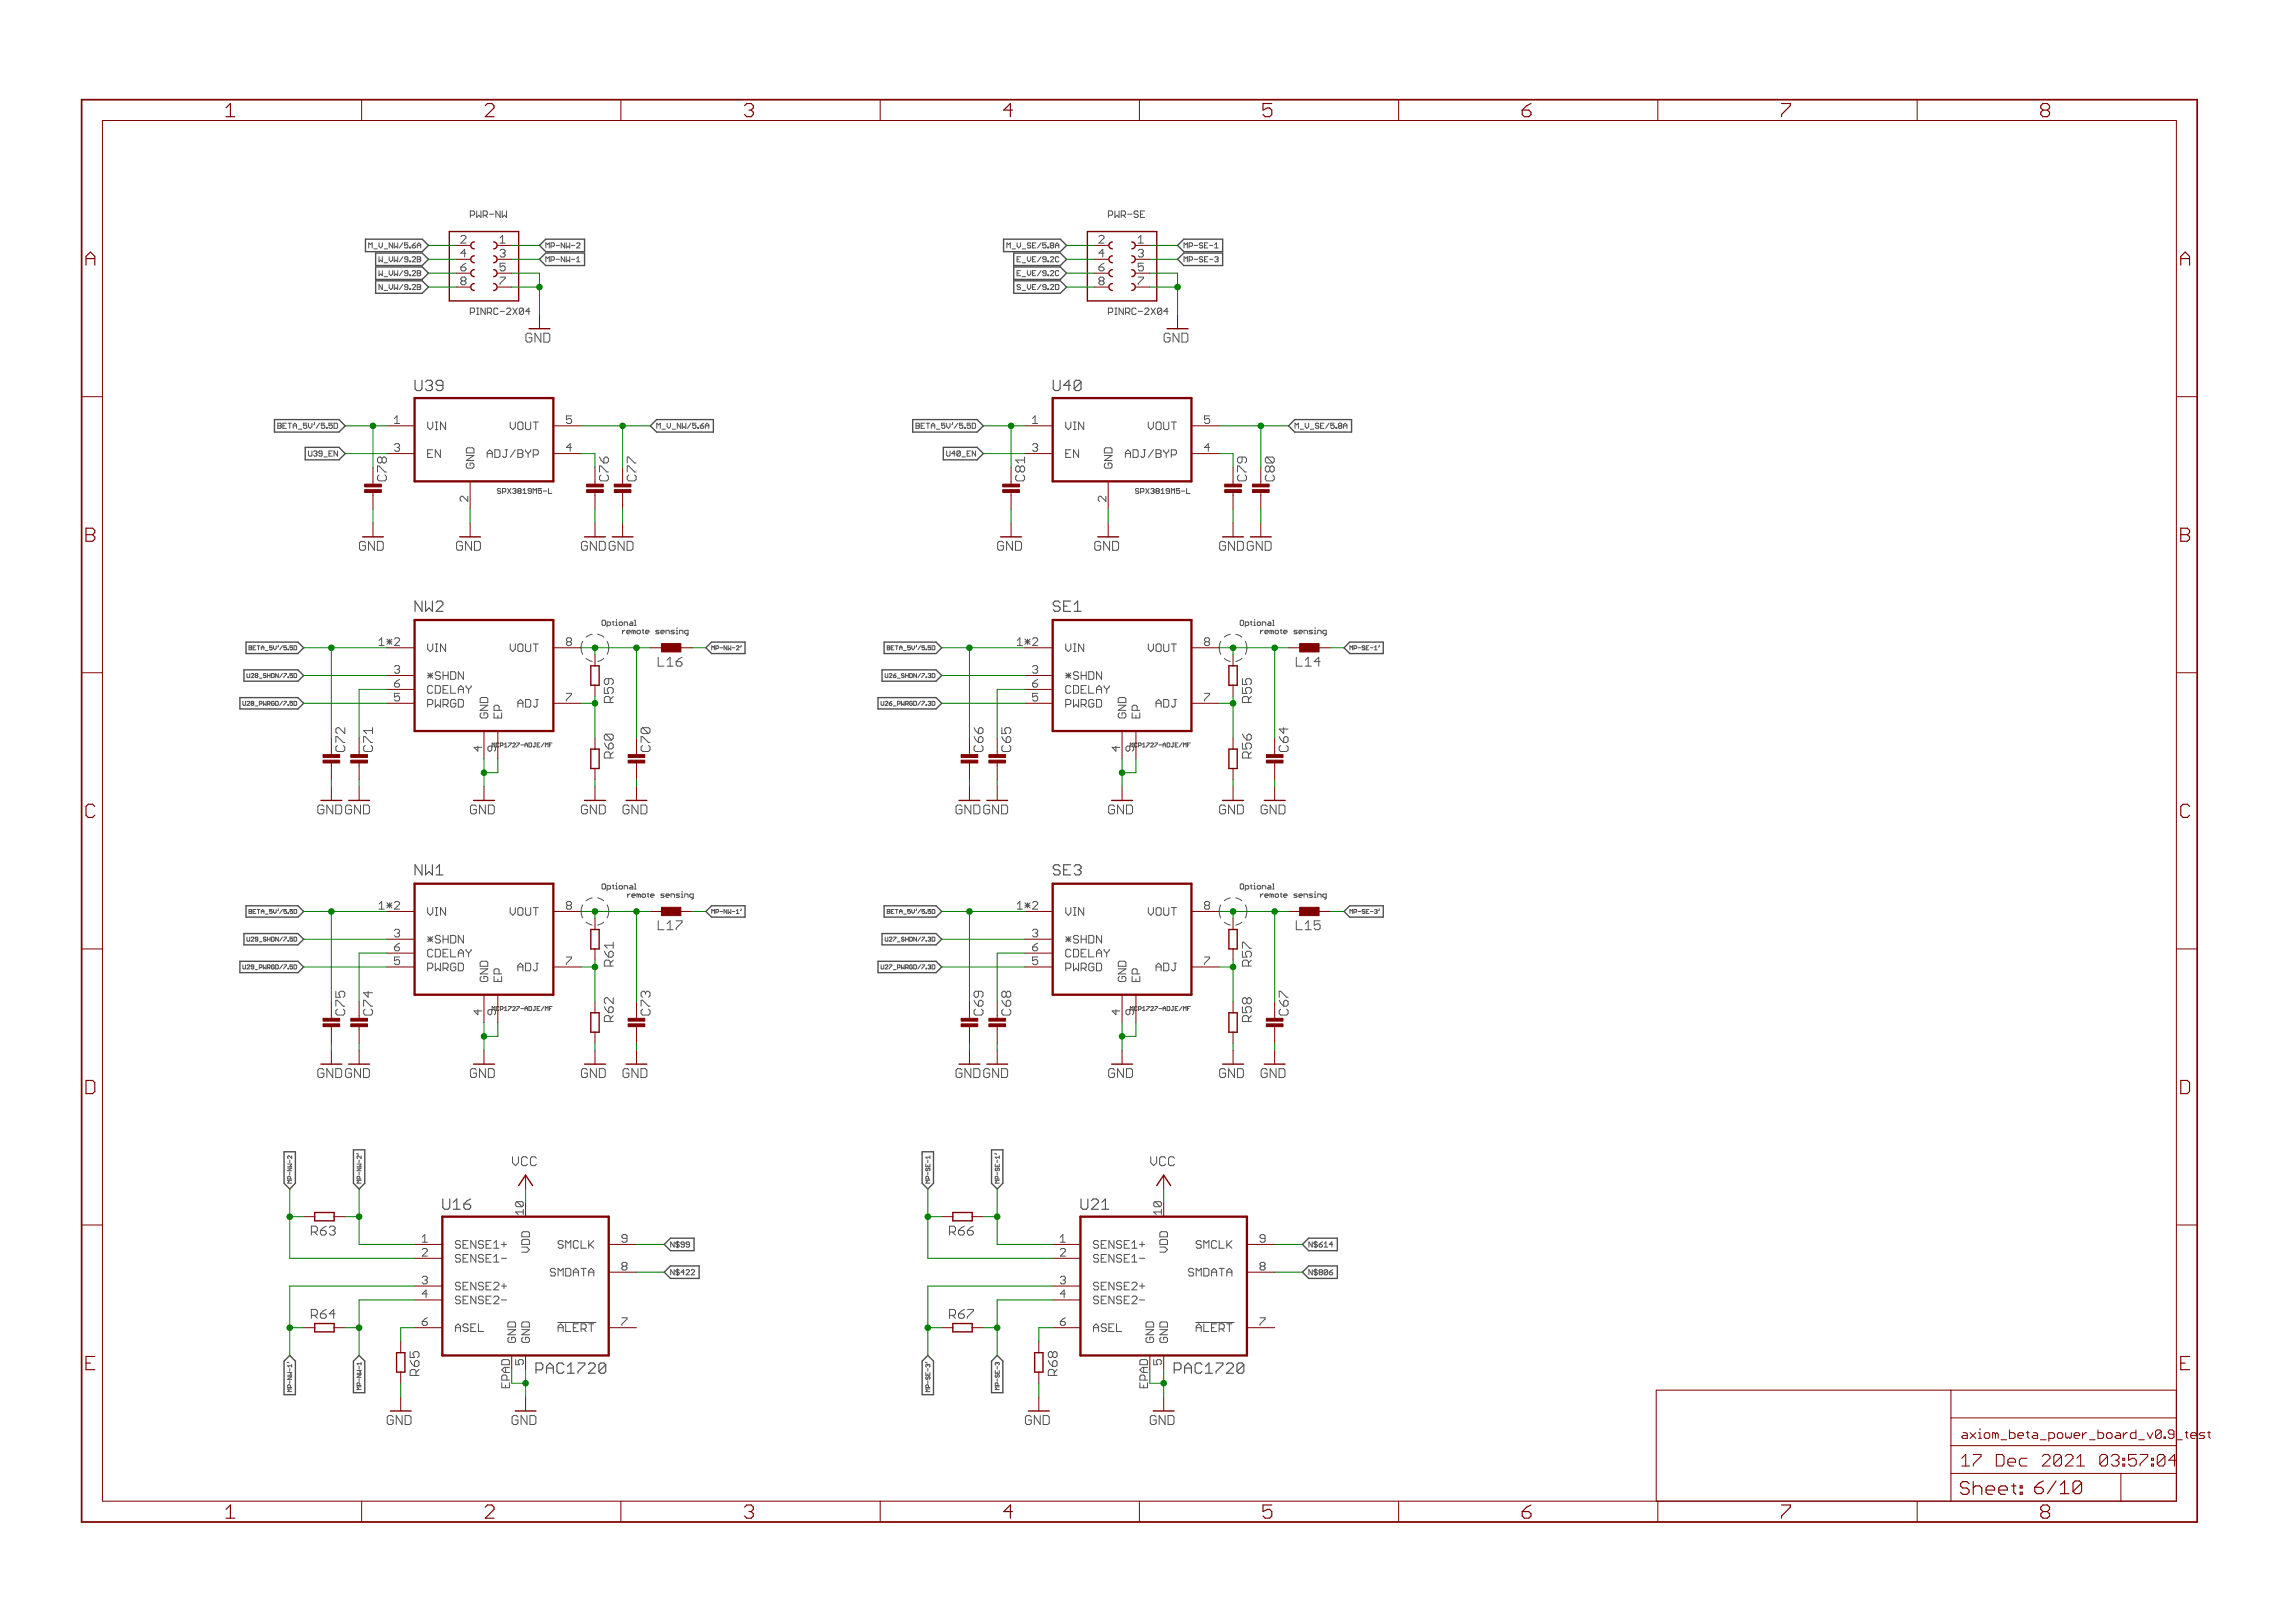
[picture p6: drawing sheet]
<svg xmlns="http://www.w3.org/2000/svg" width="420mm" height="297mm" viewBox="0 0 420 297" stroke-linecap="round" stroke-linejoin="round" font-family="sans-serif">
<defs><g id="words">
<g font-size="3.7" fill="#800000">
<text x="42.8" y="21.4">1</text>
<text x="90.3" y="21.4">2</text>
<text x="137.7" y="21.4">3</text>
<text x="185.2" y="21.4">4</text>
<text x="232.6" y="21.4">5</text>
<text x="280.1" y="21.4">6</text>
<text x="327.6" y="21.4">7</text>
<text x="375" y="21.4">8</text>
<text x="17.1" y="48.6">A</text>
<text x="400.6" y="48.6">A</text>
<text x="17.1" y="99.2">B</text>
<text x="400.6" y="99.2">B</text>
<text x="17" y="149.7">C</text>
<text x="400.5" y="149.7">C</text>
<text x="16.9" y="200.2">D</text>
<text x="400.4" y="200.2">D</text>
<text x="42.8" y="277.9">1</text>
<text x="90.3" y="277.9">2</text>
<text x="137.7" y="277.9">3</text>
<text x="185.2" y="277.9">4</text>
<text x="232.6" y="277.9">5</text>
<text x="280.1" y="277.9">6</text>
<text x="327.6" y="277.9">7</text>
<text x="375" y="277.9">8</text>
</g>
<text font-size="3.6" fill="#800000" x="360.3" y="273.6">Sheet: 6/10</text>
<g font-size="3.2" fill="#800000">
<text x="360.6" y="268.4">17 Dec 2021</text>
<text x="382.2" y="268.4">03:57:05</text>
</g>
<g font-size="2.9" fill="#505050">
<text x="77.4" y="71.6">U39</text>
<text x="194.2" y="71.6">U40</text>
<text x="77.4" y="112">NW2</text>
<text x="194.2" y="112">SE1</text>
<text x="77.4" y="160.2">NW1</text>
<text x="194.2" y="160.2">SE3</text>
<text x="82.5" y="221.4">U16</text>
<text x="199.3" y="221.4">U21</text>
<text x="99.6" y="251.4">PAC1720</text>
<text x="216.5" y="251.4">PAC1720</text>
</g>
<g font-size="2.5" fill="#505050">
<text x="97.7" y="62.7">GND</text>
<text x="214.5" y="62.7">GND</text>
<text x="72.3" y="88.1" transform="rotate(-90 72.3 88.1)">C78</text>
<text x="112.9" y="88.1" transform="rotate(-90 112.9 88.1)">C76</text>
<text x="118" y="88.1" transform="rotate(-90 118 88.1)">C77</text>
<text x="189.1" y="88.1" transform="rotate(-90 189.1 88.1)">C81</text>
<text x="229.8" y="88.1" transform="rotate(-90 229.8 88.1)">C79</text>
<text x="234.8" y="88.1" transform="rotate(-90 234.8 88.1)">C80</text>
<text x="67.2" y="100.8">GND</text>
<text x="85" y="100.8">GND</text>
<text x="184" y="100.8">GND</text>
<text x="201.8" y="100.8">GND</text>
<text x="122.1" y="122">L16</text>
<text x="238.9" y="122">L14</text>
<text x="113.8" y="128.6" transform="rotate(-90 113.8 128.6)">R59</text>
<text x="230.7" y="128.6" transform="rotate(-90 230.7 128.6)">R55</text>
<text x="64.7" y="137.6" transform="rotate(-90 64.7 137.6)">C72</text>
<text x="69.8" y="137.6" transform="rotate(-90 69.8 137.6)">C71</text>
<text x="120.6" y="137.6" transform="rotate(-90 120.6 137.6)">C70</text>
<text x="181.5" y="137.6" transform="rotate(-90 181.5 137.6)">C66</text>
<text x="186.6" y="137.6" transform="rotate(-90 186.6 137.6)">C65</text>
<text x="237.4" y="137.6" transform="rotate(-90 237.4 137.6)">C64</text>
<text x="113.8" y="138.8" transform="rotate(-90 113.8 138.8)">R60</text>
<text x="230.7" y="138.8" transform="rotate(-90 230.7 138.8)">R56</text>
<text x="87.5" y="149">GND</text>
<text x="107.9" y="149">GND</text>
<text x="115.5" y="149">GND</text>
<text x="204.4" y="149">GND</text>
<text x="224.7" y="149">GND</text>
<text x="232.3" y="149">GND</text>
<text x="122.1" y="170.2">L17</text>
<text x="238.9" y="170.2">L15</text>
<text x="113.8" y="176.9" transform="rotate(-90 113.8 176.9)">R61</text>
<text x="230.7" y="176.9" transform="rotate(-90 230.7 176.9)">R57</text>
<text x="64.7" y="185.9" transform="rotate(-90 64.7 185.9)">C75</text>
<text x="69.8" y="185.9" transform="rotate(-90 69.8 185.9)">C74</text>
<text x="120.6" y="185.9" transform="rotate(-90 120.6 185.9)">C73</text>
<text x="181.5" y="185.9" transform="rotate(-90 181.5 185.9)">C69</text>
<text x="186.6" y="185.9" transform="rotate(-90 186.6 185.9)">C68</text>
<text x="237.4" y="185.9" transform="rotate(-90 237.4 185.9)">C67</text>
<text x="113.8" y="187" transform="rotate(-90 113.8 187)">R62</text>
<text x="230.7" y="187" transform="rotate(-90 230.7 187)">R58</text>
<text x="87.5" y="197.3">GND</text>
<text x="107.9" y="197.3">GND</text>
<text x="115.5" y="197.3">GND</text>
<text x="204.4" y="197.3">GND</text>
<text x="224.7" y="197.3">GND</text>
<text x="232.3" y="197.3">GND</text>
<text x="95.1" y="213.4">VCC</text>
<text x="211.9" y="213.4">VCC</text>
<text x="58.4" y="226.1">R63</text>
<text x="175.2" y="226.1">R66</text>
<text x="58.4" y="241.3">R64</text>
<text x="175.2" y="241.3">R67</text>
<text x="78.3" y="251.8" transform="rotate(-90 78.3 251.8)">R65</text>
<text x="195.1" y="251.8" transform="rotate(-90 195.1 251.8)">R68</text>
<text x="72.3" y="260.8">GND</text>
<text x="95.2" y="260.8">GND</text>
<text x="189.1" y="260.8">GND</text>
<text x="212" y="260.8">GND</text>
</g>
<g font-size="2.5" fill="#800000">
<text x="107.9" y="100.8">GNDGND</text>
<text x="224.7" y="100.8">GNDGND</text>
<text x="59.6" y="149">GNDGND</text>
<text x="176.4" y="149">GNDGND</text>
<text x="59.6" y="197.3">GNDGND</text>
<text x="176.4" y="197.3">GNDGND</text>
</g>
<g font-size="2.3" fill="#800000">
<text x="360.6" y="263.3">axiom_beta_power_board_v0.9_t</text>
<text x="399.1" y="263.3">est</text>
</g>
<g font-size="2.1" fill="#505050">
<text x="85.8" y="44.6">2</text>
<text x="93" y="47.1">3</text>
<text x="202.7" y="44.6">2</text>
<text x="209.8" y="47.1">3</text>
<text x="85.8" y="49.6">6</text>
<text x="85.8" y="52.2">8</text>
<text x="93" y="49.6">5</text>
<text x="93" y="52.2">7</text>
<text x="202.7" y="49.6">6</text>
<text x="202.7" y="52.2">8</text>
<text x="209.8" y="49.6">5</text>
<text x="209.8" y="52.2">7</text>
<text x="79.7" y="78.7">VIN</text>
<text x="79.7" y="83.8">EN</text>
<text x="91.9" y="83.8">ADJ/BYP</text>
<text x="94.4" y="78.7">VOUT</text>
<text x="196.5" y="78.7">VIN</text>
<text x="196.5" y="83.8">EN</text>
<text x="208.7" y="83.8">ADJ/BYP</text>
<text x="211.2" y="78.7">VOUT</text>
<text x="88.3" y="85.8" transform="rotate(-90 88.3 85.8)">GND</text>
<text x="205.1" y="85.8" transform="rotate(-90 205.1 85.8)">GND</text>
<text x="87.2" y="91.8" transform="rotate(-90 87.2 91.8)">2</text>
<text x="204" y="91.8" transform="rotate(-90 204 91.8)">2</text>
<text x="71.3" y="118.2">1*2</text>
<text x="79.7" y="119.3">VIN</text>
<text x="94.4" y="119.3">VOUT</text>
<text x="105.1" y="118.2">8</text>
<text x="188.1" y="118.2">1*2</text>
<text x="196.5" y="119.3">VIN</text>
<text x="211.2" y="119.3">VOUT</text>
<text x="221.9" y="118.2">8</text>
<text x="79.7" y="124.4">*SHDN</text>
<text x="196.5" y="124.4">*SHDN</text>
<text x="73.7" y="128.4">5</text>
<text x="79.7" y="129.5">PWRGD</text>
<text x="79.7" y="126.9">CDELAY</text>
<text x="90.8" y="131.5" transform="rotate(-90 90.8 131.5)">GND</text>
<text x="93.4" y="131.5" transform="rotate(-90 93.4 131.5)">EP</text>
<text x="96.7" y="129.5">ADJ</text>
<text x="105.1" y="128.4">7</text>
<text x="190.5" y="128.4">5</text>
<text x="196.5" y="129.5">PWRGD</text>
<text x="196.5" y="126.9">CDELAY</text>
<text x="207.7" y="131.5" transform="rotate(-90 207.7 131.5)">GND</text>
<text x="210.2" y="131.5" transform="rotate(-90 210.2 131.5)">EP</text>
<text x="213.5" y="129.5">ADJ</text>
<text x="221.9" y="128.4">7</text>
<text x="89.7" y="137.5" transform="rotate(-90 89.7 137.5)">4</text>
<text x="92.3" y="137.5" transform="rotate(-90 92.3 137.5)">9</text>
<text x="206.5" y="137.5" transform="rotate(-90 206.5 137.5)">4</text>
<text x="209.1" y="137.5" transform="rotate(-90 209.1 137.5)">9</text>
<text x="71.3" y="166.5">1*2</text>
<text x="79.7" y="167.6">VIN</text>
<text x="94.4" y="167.6">VOUT</text>
<text x="105.1" y="166.5">8</text>
<text x="188.1" y="166.5">1*2</text>
<text x="196.5" y="167.6">VIN</text>
<text x="211.2" y="167.6">VOUT</text>
<text x="221.9" y="166.5">8</text>
<text x="73.7" y="171.5">3</text>
<text x="79.7" y="172.7">*SHDN</text>
<text x="190.5" y="171.5">3</text>
<text x="196.5" y="172.7">*SHDN</text>
<text x="73.7" y="174.1">6</text>
<text x="79.7" y="177.7">PWRGD</text>
<text x="79.7" y="175.2">CDELAY</text>
<text x="90.8" y="179.7" transform="rotate(-90 90.8 179.7)">GND</text>
<text x="93.4" y="179.7" transform="rotate(-90 93.4 179.7)">EP</text>
<text x="96.7" y="177.7">ADJ</text>
<text x="190.5" y="174.1">6</text>
<text x="196.5" y="177.7">PWRGD</text>
<text x="196.5" y="175.2">CDELAY</text>
<text x="207.7" y="179.7" transform="rotate(-90 207.7 179.7)">GND</text>
<text x="210.2" y="179.7" transform="rotate(-90 210.2 179.7)">EP</text>
<text x="213.5" y="177.7">ADJ</text>
<text x="89.7" y="185.7" transform="rotate(-90 89.7 185.7)">4</text>
<text x="92.3" y="185.7" transform="rotate(-90 92.3 185.7)">9</text>
<text x="206.5" y="185.7" transform="rotate(-90 206.5 185.7)">4</text>
<text x="209.1" y="185.7" transform="rotate(-90 209.1 185.7)">9</text>
<text x="78.8" y="229.9">2</text>
<text x="84.8" y="231.1">SENSE1-</text>
<text x="84.8" y="228.5">SENSE1+</text>
<text x="98.5" y="229.8" transform="rotate(-90 98.5 229.8)">VDD</text>
<text x="101.5" y="233.6">SMDATA</text>
<text x="103.3" y="228.5">SMCLK</text>
<text x="115.3" y="232.5">8</text>
<text x="195.6" y="229.9">2</text>
<text x="201.6" y="231.1">SENSE1-</text>
<text x="201.6" y="228.5">SENSE1+</text>
<text x="215.3" y="229.8" transform="rotate(-90 215.3 229.8)">VDD</text>
<text x="218.3" y="233.6">SMDATA</text>
<text x="220.1" y="228.5">SMCLK</text>
<text x="232.1" y="232.5">8</text>
<text x="84.8" y="236.1">SENSE2+</text>
<text x="84.8" y="238.7">SENSE2-</text>
<text x="201.6" y="236.1">SENSE2+</text>
<text x="201.6" y="238.7">SENSE2-</text>
<text x="84.8" y="243.8">ASEL</text>
<text x="95.9" y="245.7" transform="rotate(-90 95.9 245.7)">GND</text>
<text x="98.5" y="245.7" transform="rotate(-90 98.5 245.7)">GND</text>
<text x="103.8" y="243.8">ALERT</text>
<text x="201.6" y="243.8">ASEL</text>
<text x="212.7" y="245.7" transform="rotate(-90 212.7 245.7)">GND</text>
<text x="215.3" y="245.7" transform="rotate(-90 215.3 245.7)">GND</text>
<text x="220.6" y="243.8">ALERT</text>
<text x="97.3" y="249.8" transform="rotate(-90 97.3 249.8)">5</text>
<text x="214.2" y="249.8" transform="rotate(-90 214.2 249.8)">5</text>
<text x="94.8" y="254.2" transform="rotate(-90 94.8 254.2)">E</text>
<text x="211.6" y="254.2" transform="rotate(-90 211.6 254.2)">E</text>
</g>
<g font-size="2.1" fill="#800000">
<text x="97.3" y="222.3" transform="rotate(-90 97.3 222.3)">10</text>
<text x="214.2" y="222.3" transform="rotate(-90 214.2 222.3)">10</text>
</g>
<g font-size="2.1" fill="#008000">
<text x="94.8" y="252.8" transform="rotate(-90 94.8 252.8)">PAD</text>
<text x="211.6" y="252.8" transform="rotate(-90 211.6 252.8)">PAD</text>
</g>
<g font-size="1.8" fill="#505050">
<text x="87.5" y="39.8">PWR-NW</text>
<text x="204.4" y="39.8">PWR-SE</text>
<text x="87.5" y="57.6">PINRC-2X04</text>
<text x="204.4" y="57.6">PINRC-2X04</text>
</g>
<g font-size="1.4" fill="#505050">
<text x="69" y="45.4">M_V_NW/5.6A</text>
<text x="70.6" y="48">W_VW/9.2B</text>
<text x="101.4" y="45.4">MP-NW-2</text>
<text x="101.4" y="48">MP-NW-1</text>
<text x="186.4" y="45.4">M_V_SE/5.8A</text>
<text x="188.4" y="48">E_VE/9.2C</text>
<text x="218.2" y="45.4">MP-SE-1</text>
<text x="218.2" y="48">MP-SE-3</text>
<text x="70.6" y="50.5">W_VW/9.2B</text>
<text x="70.9" y="53">N_VW/9.2B</text>
<text x="188.3" y="53">S_VE/9.2D</text>
<text x="188.4" y="50.5">E_VE/9.2C</text>
<text x="53" y="78.4">BETA_5V'/5.5D</text>
<text x="58" y="83.5">U39_EN</text>
<text x="121.7" y="78.4">M_V_NW/5.6A</text>
<text x="169.8" y="78.4">BETA_5V'/5.5D</text>
<text x="174.8" y="83.5">U40_EN</text>
<text x="238.5" y="78.4">M_V_SE/5.8A</text>
<text x="93" y="90.4">SPX3819M5-L</text>
<text x="209.8" y="90.4">SPX3819M5-L</text>
<text x="111.7" y="114.5">Optional</text>
<text x="113.4" y="116">remote sensing</text>
<text x="228.5" y="114.5">Optional</text>
<text x="230.3" y="116">remote sensing</text>
<text x="111.7" y="162.7">Optional</text>
<text x="113.9" y="164.3">remote sensing</text>
<text x="228.5" y="162.7">Optional</text>
<text x="230.3" y="164.3">remote sensing</text>
<text x="124.2" y="228.3">N$9</text>
<text x="124.2" y="233.3">N$42</text>
<text x="241.1" y="228.3">N$61</text>
<text x="241.1" y="233.3">N$80</text>
</g>
<g font-size="1.1" fill="#505050">
<text x="47.6" y="119">BETA_5V'/5.5D</text>
<text x="131.8" y="119">MP-NW-2'</text>
<text x="164.4" y="119">BETA_5V'/5.5D</text>
<text x="248.6" y="119">MP-SE-1</text>
<text x="46.8" y="124">U28_SHDN/7.5D</text>
<text x="163.6" y="124">U26_SHDN/7.3D</text>
<text x="45.7" y="129.1">U28_PWRGD/7.5D</text>
<text x="162.5" y="129.1">U26_PWRGD/7.3D</text>
<text x="92.2" y="136.7">MCP1727-ADJE/MF</text>
<text x="209.1" y="136.7">MCP1727-ADJE/MF</text>
<text x="47.6" y="167.2">BETA_5V'/5.5D</text>
<text x="131.8" y="167.2">MP-NW-1'</text>
<text x="164.4" y="167.2">BETA_5V'/5.5D</text>
<text x="248.6" y="167.2">MP-SE-3</text>
<text x="46.8" y="172.3">U29_SHDN/7.5D</text>
<text x="163.6" y="172.3">U27_SHDN/7.3D</text>
<text x="45.7" y="177.4">U29_PWRGD/7.5D</text>
<text x="162.5" y="177.4">U27_PWRGD/7.3D</text>
<text x="92.2" y="185">MCP1727-ADJE/MF</text>
<text x="209.1" y="185">MCP1727-ADJE/MF</text>
</g>
</g></defs>
<g fill="none" stroke="#505050" stroke-width=".18">
<path d="M86.1 39.4h.6l.2-.2v-.4l-.2-.2h-.6v1.2M202.9 39.4h.6l.2-.2v-.4l-.2-.2h-.6v1.2M67.5 45.4v-1l.3 .4 .3-.4v1M68.5 45.6h.6M69.4 47v.9l.3-.3 .3 .3v-.9M69.4 49.5v1l.3-.4 .3 .4v-1M70 52.1v.9l-.6-.9v.9M70.3 53.1h.7M84.4 48.9v.4l.2 .3h.5l.2-.3M84.4 43.3l.2-.2h.5l.2 .2M84.4 48.9h.7l.2 .2M84.6 51.4l-.2 .2v.3l.2 .2h.5l.2-.2"/>
<path d="M84.6 51.4h.5M85.1 51.4l.2 .2M85.3 43.6l-.9 .9h.9M85.3 46.3h-.9l.7-.7v1.4M85.3 50.9l-.2-.2h-.5l-.2 .2v.3l.2 .2M85.3 48.2l-.5 .2-.4 .5M85.3 51.2l-.2 .2M86.1 57.2h.6l.2-.2v-.4l-.2-.2h-.6v1.2M91.5 43.6l.5-.5v1.4M91.5 44.5h1M91.5 45.9l.3-.3h.4l.3 .3M91.5 46.8l.3 .2h.4l.3-.2"/>
<path d="M91.5 49.3l.3 .3h.4l.3-.3M91.5 50.7h1M92 46.3h.2M92.2 46.3l.3 .3M92.5 46.1l-.3 .2M92.5 48.2h-1v.7l.5-.3h.2l.3 .3M92.5 50.9l-1 1v.2M99.9 45.4v-1l.3 .4 .4-.4v1M99.9 47.9v-.9l.3 .3 .4-.3v.9M100.9 45.1h.4M100.9 47.6h.4M101.3 44.4h-.4v1"/>
<path d="M101.3 47h-.4v.9M184.3 45.4v-1l.4 .4 .3-.4v1M185.3 45.6h.6M186.2 47.5h.3M186.2 50h.3M186.8 47h-.6v.9h.6M186.8 49.5h-.6v1h.6M186.8 52.2l-.1-.1-.5 .1 .2 .3 .4 .2-.1 .3-.5-.1M187.1 53.1h.7M187.1 48.1h.7M187.1 50.6h.7M201.2 48.9v.4l.2 .3h.5l.2-.3"/>
<path d="M201.2 43.3l.2-.2h.5l.2 .2M201.2 48.9h.7l.2 .2M201.4 51.4l-.2 .2v.3l.2 .2h.5l.2-.2M201.4 51.4h.5M201.9 51.4l.2 .2M202.1 43.6l-.9 .9h.9M202.1 46.3h-.9l.7-.7v1.4M202.1 50.9l-.2-.2h-.5l-.2 .2v.3l.2 .2M202.1 48.2l-.4 .2-.5 .5M202.1 51.2l-.2 .2M202.9 57.2h.6l.2-.2v-.4l-.2-.2h-.6v1.2M208.4 44.5h.9"/>
<path d="M208.4 45.9l.2-.3h.5l.2 .3M208.4 46.8l.2 .2h.5l.2-.2M208.4 49.3l.2 .3h.5l.2-.3M208.4 50.7h.9M208.4 43.6l.5-.5v1.4M208.9 46.3h.2M209.1 46.3l.2 .3M209.3 48.2h-.9v.7l.5-.3h.2l.2 .3M209.3 46.1l-.2 .2M209.3 50.9l-.9 1v.2M216.8 45.4v-1l.3 .4 .3-.4v1M216.8 47.9v-.9l.3 .3 .3-.3v.9"/>
<path d="M217.7 45.1h.5M217.7 47.6h.5M218.2 44.4h-.5v1M218.2 47h-.5v.9M50.9 77.4h.4l.2 .2-.2 .3 .2 .3-.2 .2h-.4zM50.9 77.9h.4M51.8 77.9h.3M52.4 77.4h-.6v1h.6M72.2 76.6l.5-.5v1.4M72.2 77.5h1M78.3 77.2v1l.5 .4 .4-.4M93.4 77.2v1l.5 .4"/>
<path d="M96.8 61.8h.6M97.1 61h-.5l-.3 .3v1l.3 .3h.5M104.6 76.1h-.9v.7l.5-.2h.2l.2 .2v.5l-.2 .2h-.5l-.2-.2M120.2 78.4v-1l.4 .4 .3-.4v1M121.2 78.5h.6M167.7 77.4h.5l.1 .2-.1 .3 .1 .3-.1 .2h-.5zM167.7 77.9h.5M168.6 77.9h.4M169.2 77.4h-.6v1h.6M189 77.5h1M189 76.6l.5-.5v1.4M195.1 77.2v1l.5 .4 .4-.4"/>
<path d="M210.2 77.2v1l.5 .4M213.7 61.8h.5M213.9 61h-.5l-.3 .3v1l.3 .3h.5M221.4 76.1h-.9v.7l.5-.2h.2l.2 .2v.5l-.2 .2h-.5l-.2-.2M237.1 78.4v-1l.3 .4 .3-.4v1M238 78.5h.6M56.5 82.5v.8l.1 .2h.4l.1-.2v-.8M57.4 83.3l.2 .2h.3M57.9 82.5h-.3l-.2 .2M66.4 99.9h.5M66.6 99.1h-.5l-.3 .3v1l.3 .3h.5M69.1 86.4v-1.1h.3l1.1 1.1"/>
<path d="M69.4 86.9l-.3 .3v.5l.3 .3h1.1M69.7 83.7h-.3l-.3 .2v.6l.3 .2h.3M72.2 81.4l.3-.2h.4l.3 .2v.3l-.3 .2M72.2 82.4l.3 .2M72.7 81.9h.2M72.9 81.9l.3 .2v.3l-.3 .2M78.3 83h.5M79.2 82.3h-.9v1.4h.9M84.1 99.9h.6M84.4 99.1h-.5l-.3 .3v1l.3 .3h.5M84.5 91.8l-.3-.3v-.4l.3-.3h.2l.9 1M85.4 83.4h1.4l-1.4 .9h1.4"/>
<path d="M85.6 84.8l-.2 .2v.4l.2 .3h.9M86.5 82h-.9l-.2 .2v.7h1.4M89.2 83h.9M89.2 83.7v-.9l.5-.5 .4 .5v.9M91.3 82.3h-.7v1.4h.7M91.7 89.6l-.5-.2-.1 .3 .1 .2h.3l.2 .3-.2 .1h-.3l-.1-.1M92.6 89.6l-.1-.2h-.5v.9M92.6 89.9l-.1 .1h-.5M104.6 81.9h-.9l.7-.7v1.4M107 99.9h.5M107.3 99.1h-.6l-.3 .3v1l.3 .3h.6M109.7 86.4v-1.1h.3l1.1 1.1"/>
<path d="M109.7 83.7l.3 .5 .6 .5M110 86.9l-.3 .3v.5l.3 .3h1.1M114.8 86.4v-1.1h.3l1.1 1.1M114.8 84.7v-1h.3l1.1 1M115.1 86.9l-.3 .3v.5l.3 .3h1.1M173.3 82.5v.8l.2 .2h.3l.1-.2v-.8M174.7 82.5l-.5 .5h.7M183.2 99.9h.5M183.5 99.1h-.6l-.3 .3v1l.3 .3h.6M186.2 86.9l-.3 .3v.5l.3 .3h1.1M186.5 85.3h-.3l-.3 .3v.5l.3 .3h.3M187.6 84.2h-1.7l.6 .5"/>
<path d="M189 81.4l.3-.2h.4l.3 .2v.3l-.3 .2M189 82.4l.3 .2M189.5 81.9h.2M189.7 81.9l.3 .2v.3l-.3 .2M195.1 83h.5M196 82.3h-.9v1.4h.9M201 99.9h.5M201.2 99.1h-.5l-.3 .3v1l.3 .3h.5M201.3 91.8l-.2-.3v-.4l.2-.3h.2l1 1M202.2 83.4h1.4l-1.4 .9h1.4M202.4 84.8l-.2 .2v.4l.2 .3h.9M203.3 82h-.9l-.2 .2v.7h1.4"/>
<path d="M206 83h1M206 83.7v-.9l.5-.5 .5 .5v.9M208.1 82.3h-.7v1.4h.7M208.5 89.6l-.2-.2h-.3l-.1 .3 .1 .2h.3l.2 .3-.2 .1h-.3l-.1-.1M209.4 89.6l-.1-.2h-.5v.9M209.4 89.9l-.1 .1h-.5M221.4 81.9h-.9l.7-.7v1.4M223.8 99.9h.6M224.1 99.1h-.6l-.2 .3v1l.2 .3h.6M226.6 86.4v-1.1h.2l1.1 1.1M226.8 86.9l-.2 .3v.5l.2 .3h1.1M227.9 83.7h-1.1l-.2 .2v.6l.2 .2h.3"/>
<path d="M231.6 83.9l.3-.2 1.1 1h-1.1l-.3-.2zM231.9 86.9l-.3 .3v.5l.3 .3h1.1M231.9 83.7h1.1M232.2 85.3h-.3l-.3 .3v.5l.3 .3h.3M45.6 118.2h.4l.1 .1-.1 .6h-.4zM45.6 118.6h.4M46.3 118.6h.3M46.8 118.2h-.5v.7h.5M47.1 118.2h.5M69.4 117.2l.5-.5v1.5M69.4 118.2h.9M78.3 117.9v.9l.5 .5 .4-.5"/>
<path d="M93.4 117.9v.9l.5 .5M103.9 117.5l-.2 .2v.2l.2 .3h.5l.2-.3M103.9 117.5h.5M104.4 117.5l.2 .2M104.6 117l-.2-.3h-.5l-.2 .3v.2l.2 .3M104.6 117.2l-.2 .3M106.4 118.6l.3 1.2M108.4 116.1l-1.1 .5M109.4 116.1l1.1 .5M110.4 113.5h.3l.1 .2v.6l-.1 .2h-.3l-.2-.2v-.6zM111.1 117.4a2.56 2.56 0 0 1 0 2.4M111.1 114.5h.5"/>
<path d="M111.6 113.8h-.5v1M124.4 115.4h.5l.1 .1v.5M126 116h-.5l-.2-.2v-.3l.2-.1h.5v.7l-.3 .2M130.3 118.9v-.7l.3 .2 .2-.2v.7M131.6 118.6l-.5 .1M131.6 118.3l-.5-.1v.7M162.4 118.2l.5 .1-.1 .3 .1 .2-.1 .1h-.4zM162.4 118.6h.4M163.2 118.6h.2M163.7 118.2h-.5v.7h.5M163.9 118.2h.5M186.2 118.2h1"/>
<path d="M186.2 117.2l.5-.5v1.5M195.1 117.9v.9l.5 .5 .4-.5M210.2 117.9v.9l.5 .5M220.7 117.5l-.2 .2v.2l.2 .3h.5l.2-.3M220.7 117.5h.5M221.2 117.5l.2 .2M221.4 117l-.2-.3h-.5l-.2 .3v.2l.2 .3M221.4 117.2l-.2 .3M223.2 118.6l.3 1.2M225.2 116.1l-1.1 .5M226.2 116.1l1.2 .5M227.2 113.5h.3l.2 .2v.6l-.2 .2h-.3l-.1-.2v-.6z"/>
<path d="M228 117.4l.3 1.2-.3 1.2M228 114.5h.5M228.5 113.8h-.5v1M241.2 115.4h.5l.2 .1v.5M242.8 116h-.5l-.1-.2v-.3l.1-.1h.5v.7l-.3 .2M247.1 118.9v-.7l.3 .2 .2-.2v.7M248.4 118.3l-.1-.1h-.4v.7M248.4 118.6l-.1 .1h-.4M44.5 128.4v.6l.1 .1 .4-.1v-.6M45.2 123.3v.6l.1 .1 .4-.1v-.6M45.6 128.4l-.4 .1M45.7 128.6l-.5 .5h.5"/>
<path d="M46 123.4l.1-.1 .4 .1-.5 .6h.5M61.5 135.9v-1.1h.3l1 1.1M61.8 136.4l-.3 .3v.6l.3 .2h1M62 133.2h-.2l-.3 .2v.6l.3 .3M66.6 135.9v-1.1h.2l1.1 1.1M66.8 136.4l-.2 .3v.6l.2 .2h1.1M68.2 133.7h-1.6l.5 .6M72.2 122l.3-.2h.4l.3 .2v.3l-.3 .2M72.2 125.1h.7l.3 .2v.2l-.3 .3h-.4l-.3-.3zM72.2 128.1l.3 .2h.4l.3-.2M72.7 122.5h.2M72.9 122.5l.3 .2v.3l-.3 .2h-.4l-.3-.2"/>
<path d="M73.2 126.9h-1v.7l.5-.2h.2l.3 .2M73.2 124.4l-.5 .2-.5 .5M78.3 123.2l.9 .9M78.3 123.6h.9M78.8 123.2v.9M79.2 125.7l-.2-.2h-.5l-.2 .2v.9l.2 .3h.5l.2-.3M79.2 128.2l-.2-.2h-.7v1.4M79.2 123.2l-.9 .9M79.2 128.7l-.2 .2h-.7M87.9 129.1h1.4l-1.4 .9h1.4M87.9 128.6h1.4M88.1 130.5l-.2 .2v.5l.2 .2h1"/>
<path d="M88.1 127.7h1M88.2 136.8h-1.4l.7 .7M89.6 136.5h.9M90.4 131.4h1.4M90.4 130h1.4M94.8 129.4v-.9l.5-.5 .4 .5v.9M94.8 128.7h.9M103.7 126.9h.9M104.6 127.1l-.9 1v.2M107.3 120.5l1.1 .6M110.5 120.5l-1.1 .6M110.6 125.8v1.1h.8"/>
<path d="M110.6 134.6l.3-.2 1.1 1h-1.1l-.3-.2zM110.6 136l.3 .5 .5 .6M110.9 134.4h1.1M111.4 127.5h-.5l-.3 .2v.9h1.7M111.4 137.6h-.5l-.3 .3v.8h1.7M112 124.2h-1.1l-.3 .3v.5l.3 .3h.3M117.4 133.4l.2-.2 1.1 1.1h-1.1l-.2-.3zM117.4 135.9v-1.1h.2l1.1 1.1M117.6 136.4l-.2 .3v.6l.2 .2h1.1M117.6 133.2h1.1M120.5 120.3v1.6h1.1M161.3 128.4l.1 .7 .4-.1v-.6"/>
<path d="M162.1 123.3v.6l.1 .1 .3-.1v-.6M162.4 128.4l-.3 .1M162.5 128.6l-.4 .5h.4M162.8 123.4l.1-.1 .4 .1-.5 .6h.5M178.3 134.8l.3 .6 .5 .5M178.3 133.2l.3 .5 .5 .6M178.6 136.4l-.3 .3v.6l.3 .2h1.1M183.4 133.2v1.1h.8M183.4 134.8l.3 .6 .5 .5M183.7 136.4l-.3 .3v.6l.3 .2h1.1M189 122l.3-.2h.4l.3 .2v.3l-.3 .2M189 125.1h.7l.3 .2v.2l-.3 .3h-.4l-.3-.3z"/>
<path d="M189 128.1l.3 .2h.4l.3-.2M189.5 122.5h.2M189.7 122.5l.3 .2v.3l-.3 .2h-.4l-.3-.2M190 126.9h-1v.7l.5-.2h.2l.3 .2M190 124.4l-.5 .2-.5 .5M195.1 123.6h.9M195.1 123.2l.9 .9M195.6 123.2v.9M196 125.7l-.2-.2h-.5l-.2 .2v.9l.2 .3h.5l.2-.3M196 128.2l-.2-.2h-.7v1.4M196 128.7l-.2 .2h-.7M196 123.2l-.9 .9"/>
<path d="M204.7 129.1h1.4l-1.4 .9h1.4M204.7 128.6h1.4M205 130.5l-.3 .2v.5l.3 .2h.9M205 127.7h.9M205 136.8h-1.4l.7 .7M206.4 136.5h.9M207.3 131.4h1.4M207.3 130h1.4M211.6 128.7h1M211.6 129.4v-.9l.5-.5 .5 .5v.9M220.5 126.9h.9M221.4 127.1l-.9 1v.2"/>
<path d="M224.1 120.5l1.1 .6M227.4 120.5l-1.2 .6M227.5 125.8v1.1h.8M227.5 124.2v1.1h.8M227.5 136v1.1h.8M227.5 134.4l.2 .5 .6 .5M228.3 127.5h-.6l-.2 .2v.9h1.6M228.3 137.6h-.6l-.2 .3v.8h1.6M234.2 134.8l.3 .6 .5 .5M234.5 136.4l-.3 .3v.6l.3 .2h1M235.8 133.4h-1.6l.8 .9M237.3 120.3v1.6h1.1"/>
<path d="M58.7 148.1h.6M59 147.3h-.5l-.3 .3v1.1l.3 .2h.5M86.7 148.1h.5M87 147.3h-.6l-.3 .3v1.1l.3 .2h.6M107 148.1h.5M107.3 147.3h-.6l-.3 .3v1.1l.3 .2h.6M114.1 148.7l.2 .2h.6M114.6 148.1h.5M114.9 147.3h-.6l-.2 .3M175.6 148.1h.5M175.8 147.3h-.5l-.3 .3v1.1l.3 .2h.5M203.5 148.1h.5"/>
<path d="M203.8 147.3h-.6l-.2 .3v1.1l.2 .2h.6M223.8 148.1h.6M224.1 147.3h-.6l-.2 .3v1.1l.2 .2h.6M230.9 148.7l.3 .2h.5M231.4 148.1h.6M231.7 147.3h-.5l-.3 .3M44.5 176.6v.6l.1 .1 .4-.1v-.6M45.2 171.5v.6l.1 .2 .4-.2v-.6M45.6 166.5l.5 .1-.1 .6h-.4zM45.6 166.8h.4M45.6 176.6l-.4 .1M45.7 176.8l-.5 .5h.5"/>
<path d="M46 171.6l.1-.1 .4 .1-.5 .7h.5M46.3 166.8h.3M46.8 166.5h-.5v.7h.5M47.1 166.5h.5M69.4 165.5l.5-.5v1.4M69.4 166.4h.9M72.2 173.3v.5l.3 .2h.4l.3-.2M72.2 170.3l.3-.2h.4l.3 .2M72.2 171.2l.3 .3h.4l.3-.3M72.2 173.3h.7l.3 .2M72.7 170.8h.2M72.9 170.8l.3 .2"/>
<path d="M73.2 175.2h-1v.7l.5-.3h.2l.3 .3v.4l-.3 .3h-.4l-.3-.3M73.2 170.5l-.3 .3M73.2 172.6l-.5 .2-.5 .5M78.3 166.1v.9l.5 .5 .4-.5M78.3 171.4l.9 1M78.3 171.9h.9M78.8 171.4v1M79.2 174l-.2-.3h-.5l-.2 .3v.9l.2 .2h.5l.2-.2M79.2 176.5l-.2-.2h-.7v1.4M79.2 171.4l-.9 1M79.2 177l-.2 .2h-.7M87.9 177.3h1.4l-1.4 .9h1.4"/>
<path d="M87.9 176.8h1.4M88.1 178.7l-.2 .2v.5l.2 .2h1M88.1 175.9h1M90.4 179.6h1.4M90.4 178.2h1.4M93.4 166.1v.9l.5 .5M94.8 177.7v-1l.5-.4 .4 .4v1M94.8 177h.9M103.7 175.2h.9v.2l-.9 .9v.3M103.9 165.7l-.2 .2v.3l.2 .2h.5l.2-.2M103.9 165.7h.5M104.4 165.7l.2 .2"/>
<path d="M104.6 165.2l-.2-.2h-.5l-.2 .2v.3l.2 .2M104.6 165.5l-.2 .2M106.4 166.8l.3 1.2M107.3 168.8l1.1 .5M108.4 164.3l-1.1 .5M109.4 164.3l1.1 .5M110.2 161.9l.2-.1h.3l.1 .1v.7l-.1 .1h-.3l-.2-.1zM110.5 168.8l-1.1 .5M110.6 174.1l.3 .5 .5 .6M111.1 165.6a2.56 2.56 0 0 1 0 2.4M111.1 162.7h.5M111.4 175.7h-.5l-.3 .3v.8h1.7"/>
<path d="M111.6 162.1h-.5v.9M112.3 173h-1.7l.6 .5M120.5 168.5v1.7h1.1M125.3 164.2v-.6h.5l.2 .2v.4M126.9 164.2h-.5l-.1-.1v-.3l.1-.2h.5v.8l-.3 .1M130.3 167.2v-.7l.3 .2 .2-.2v.7M131.6 166.6l-.5-.1v.7M131.6 166.8l-.5 .1M161.3 176.6l.1 .7 .4-.1v-.6M162.1 171.5v.6l.1 .2 .3-.2v-.6M162.4 176.6l-.3 .1M162.4 166.5l.5 .1-.1 .2 .1 .3-.1 .1h-.4z"/>
<path d="M162.4 166.8h.4M162.5 176.8l-.4 .5h.4M162.8 171.6l.1-.1 .4 .1-.5 .7h.5M163.2 166.8h.2M163.7 166.5h-.5v.7h.5M163.9 166.5h.5M186.2 166.4h1M186.2 165.5l.5-.5v1.4M189 170.3l.3-.2h.4l.3 .2M189 171.2l.3 .3h.4l.3-.3M189 173.3v.5l.3 .2h.4l.3-.2M189 173.3h.7l.3 .2"/>
<path d="M189.5 170.8h.2M189.7 170.8l.3 .2M190 175.2h-1v.7l.5-.3h.2l.3 .3v.4l-.3 .3h-.4l-.3-.3M190 170.5l-.3 .3M190 172.6l-.5 .2-.5 .5M195.1 166.1v.9l.5 .5 .4-.5M195.1 171.9h.9M195.1 171.4l.9 1M195.6 171.4v1M196 174l-.2-.3h-.5l-.2 .3v.9l.2 .2h.5l.2-.2M196 176.5l-.2-.2h-.7v1.4M196 177l-.2 .2h-.7"/>
<path d="M196 171.4l-.9 1M204.7 177.3h1.4l-1.4 .9h1.4M204.7 176.8h1.4M205 178.7l-.3 .2v.5l.3 .2h.9M205 175.9h.9M207.3 179.6h1.4M207.3 178.2h1.4M210.2 166.1v.9l.5 .5M211.6 177h1M211.6 177.7v-1l.5-.4 .5 .4v1M220.5 175.2h.9v.2l-.9 .9v.3M220.7 165.7l-.2 .2v.3l.2 .2h.5l.2-.2"/>
<path d="M220.7 165.7h.5M221.2 165.7l.2 .2M221.4 165.2l-.2-.2h-.5l-.2 .2v.3l.2 .2M221.4 165.5l-.2 .2M223.2 166.8l.3 1.2M224.1 168.8l1.1 .5M225.2 164.3l-1.1 .5M226.2 164.3l1.2 .5M227.2 161.8h.3l.2 .1v.7l-.2 .1h-.3l-.1-.1v-.7zM227.4 168.8l-1.2 .5M227.5 174.1v1.1h.8M227.5 173.5v-1.1h.2l1.1 1.1"/>
<path d="M228 165.6l.3 1.2-.3 1.2M228 162.7h.5M228.3 175.7h-.6l-.2 .3v.8h1.6M228.5 162.1h-.5v.9M237.3 168.5v1.7h1.1M241.2 163.6h.5l.2 .2v.4M242.8 164.2h-.5l-.1-.1v-.3l.1-.2h.5v.8l-.3 .1M247.1 167.2v-.7l.3 .2 .2-.2v.7M248.4 166.6l-.5-.1v.7M248.4 166.8l-.1 .1h-.4M58.7 196.4h.6M59 195.6h-.5l-.3 .3v1l.3 .3h.5"/>
<path d="M61.5 181.4v1.1h.8M61.5 184.1v-1h.3l1 1M61.8 184.7l-.3 .3v.5l.3 .3h1M66.6 184.1v-1h.2l1.1 1M66.8 184.7l-.2 .3v.5l.2 .3h1.1M68.2 181.7h-1.6l.8 .8M86.7 196.4h.5M87 195.6h-.6l-.3 .3v1l.3 .3h.6M88.2 185h-1.4l.7 .7M89.6 184.8h.9M107 196.4h.5M107.3 195.6h-.6l-.3 .3v1l.3 .3h.6"/>
<path d="M110.6 184.3l.3 .5 .5 .5M111.2 182.6h-.3l-.3 .3v.5l.3 .3M111.4 185.9h-.5l-.3 .3v.8h1.7M114.1 196.9l.2 .3h.6M114.6 196.4h.5M114.9 195.6h-.6l-.2 .3M117.4 184.1v-1h.2l1.1 1M117.6 184.7l-.2 .3v.5l.2 .3h1.1M117.9 181.4h-.3l-.2 .3v.5l.2 .3M175.6 196.4h.5M175.8 195.6h-.5l-.3 .3v1l.3 .3h.5M178.3 183.1l.3 .5 .5 .5"/>
<path d="M178.6 184.7l-.3 .3v.5l.3 .3h1.1M179.7 181.4h-1.1l-.3 .3v.5l.3 .3h.3M183.4 183.1l.3 .5 .5 .5M183.7 184.7l-.3 .3v.5l.3 .3h1.1M183.9 181.4h-.2l-.3 .3v.5l.3 .3h.2M203.5 196.4h.5M203.8 195.6h-.6l-.2 .3v1l.2 .3h.6M205 185h-1.4l.7 .7M206.4 184.8h.9M223.8 196.4h.6M224.1 195.6h-.6l-.2 .3v1l.2 .3h.6M227.5 184.3v1h.8"/>
<path d="M228 182.6h-.3l-.2 .3v.5l.2 .3h.3M228.3 185.9h-.6l-.2 .3v.8h1.6M230.9 196.9l.3 .3h.5M231.4 196.4h.6M231.7 195.6h-.5l-.3 .3M234.2 182.5v-1.1h.3l1 1.1M234.2 183.1l.3 .5 .5 .5M234.5 184.7l-.3 .3v.5l.3 .3h1M52.7 213.8h.7l-.7 .5h.7M52.7 213h.7l-.2 .3 .2 .2h-.7M53 212.3v.5M53 214.5v.5"/>
<path d="M53.2 215.8l-.2-.5-.3 .1v.4h.7M53.4 216h-.7l.2 .3-.2 .2h.7M53.4 211.5v.5l-.5-.5-.2 .2 .1 .3M65.3 211.2l.3 .1M65.4 213h.7l-.2 .3 .2 .2h-.7M65.4 213.8h.7l-.7 .5h.7M65.7 212.3v.5M65.7 214.5v.5M65.9 215.8l-.2-.5-.3 .1v.4h.7M66.1 216h-.7l.2 .3-.2 .2h.7M66.1 211.5v.5l-.5-.5-.2 .2 .1 .3M93.8 211.7v1.1l.6 .5"/>
<path d="M94.6 219.9h1M169.5 213v.5h.7v-.5M169.6 213.8l-.1 .4 .2 .1 .2-.4 .2-.1 .1 .1-.1 .4M169.9 212.3v.5M169.9 213.3v.2M169.9 214.5v.5M170 215.8l-.1-.5-.4 .1v.4h.7M170.2 216h-.7l.2 .3-.2 .2h.7M170.2 211.5v.5M170.2 211.8h-.7l.2 .2M182.1 211.2l.3 .1M182.2 213v.5h.7v-.5"/>
<path d="M182.3 213.8l-.1 .4 .2 .1 .2-.4 .2-.1 .1 .1-.1 .4M182.6 212.3v.5M182.6 213.3v.2M182.6 214.5v.5M182.7 215.8l-.1-.5-.4 .1v.4h.7M182.9 216h-.7l.2 .3-.2 .2h.7M182.9 211.8h-.7l.2 .2M182.9 211.5v.5M210.7 211.7v1.1l.5 .5M211.5 219.9h.9M57 225.5h.8M57.6 225.5l.5 .5"/>
<path d="M57.8 224.4h-.8v1.6M57.8 239.6h-.8v1.7M77.3 227.4h.9M77.3 233.8l.2-.2h.5l.2 .2v.2l-.2 .3M77.3 228.7l.2-.2h.5l.2 .2M77.3 226.4l.5-.4v1.4M77.8 234.3h.2M78 234.3l.2 .2v.2l-.2 .3h-.5l-.2-.3M78.2 229l-.9 .9h.9M78.2 236.8h-.9l.7-.7v1.4M83.4 228.2l.2 .3h.5l.2-.3M83.4 230.8l.2 .2h.5l.2-.2"/>
<path d="M83.4 235.8l.2 .3h.5l.2-.3M83.4 238.4l.2 .2h.5l.2-.2M84.3 227.3l-.2-.2h-.5l-.2 .2v.2l.2 .3h.5l.2 .2M84.3 229.8l-.2-.2h-.5l-.2 .2v.3l.2 .2h.5l.2 .2M84.3 234.9l-.2-.2h-.5l-.2 .2v.2l.2 .3h.5l.2 .2M84.3 237.4l-.2-.2h-.5l-.2 .2v.3l.2 .2h.5l.2 .2M94.4 220.2l.2-.3 1 1h-1l-.2-.3zM95.5 229.2h1M95.5 228.2h1M95.8 221.8h-1.4l.5 .5M96.7 226.8h-.9l-.3 .3v.7h1.4M96.7 225.4h-.9l-.3 .3v.7h1.4"/>
<path d="M100.8 233.3l.2 .2M101 232.1l-.2 .3v.2l.2 .2M102.2 228.2l.2 .3h.5M102.9 227.1h-.5l-.2 .2v.2l.2 .3h.5M114.1 231.7l-.2 .3v.2l.2 .2h.5l.2-.2M114.1 231.7h.5M114.6 231.7l.2 .3M114.8 226.7h-.7l-.2-.3v-.2l.2-.2h.5l.2 .2v.9l-.2 .3h-.5l-.2-.3M114.8 231.3l-.2-.3h-.5l-.2 .3v.2l.2 .2M114.8 231.5l-.2 .2M123.4 227.3v.9l-.6-.9v.9M123.4 232.4v.9l-.6-.9v.9"/>
<path d="M123.7 228.1l.2 .1M123.7 233.2l.2 .1M123.9 227.3l-.2 .2 .2 .3M123.9 232.4l-.2 .1 .2 .3M173.8 225.5h.8M174.4 225.5l.5 .5M174.6 224.4h-.8v1.6M174.6 239.6h-.8v1.7M194.1 227.4h1M194.1 228.7l.3-.2h.4l.3 .2M194.1 233.8l.3-.2h.4l.3 .2v.2l-.3 .3M194.1 226.4l.5-.4v1.4"/>
<path d="M194.6 234.3h.2M194.8 234.3l.3 .2v.2l-.3 .3h-.4l-.3-.3M195.1 229l-1 .9h1M195.1 236.8h-1l.7-.7v1.4M200.2 228.2l.2 .3h.5l.2-.3M200.2 230.8l.2 .2h.5l.2-.2M200.2 235.8l.2 .3h.5l.2-.3M200.2 238.4l.2 .2h.5l.2-.2M201.1 227.3l-.2-.2h-.5l-.2 .2v.2l.2 .3h.5l.2 .2M201.1 229.8l-.2-.2h-.5l-.2 .2v.3l.2 .2h.5l.2 .2M201.1 234.9l-.2-.2h-.5l-.2 .2v.2l.2 .3h.5l.2 .2M201.1 237.4l-.2-.2h-.5l-.2 .2v.3l.2 .2h.5l.2 .2"/>
<path d="M211.2 220.2l.3-.3 .9 1h-.9l-.3-.3zM212.3 229.2h1M212.3 228.2h1M212.6 221.8h-1.4l.5 .5M213.5 226.8h-.9l-.3 .3v.7h1.4M213.5 225.4h-.9l-.3 .3v.7h1.4M217.6 233.3l.2 .2M217.8 232.1l-.2 .3v.2l.2 .2M219 228.2l.2 .3h.5M219.7 227.1h-.5l-.2 .2v.2l.2 .3h.5M230.9 231.7l-.2 .3v.2l.2 .2h.5l.2-.2M230.9 231.7h.5"/>
<path d="M231.4 231.7l.2 .3M231.6 231.3l-.2-.3h-.5l-.2 .3v.2l.2 .2M231.6 226.7h-.7l-.2-.3v-.2l.2-.2h.5l.2 .2v.9l-.2 .3h-.5l-.2-.3M231.6 231.5l-.2 .2M240.2 227.3v.9l-.6-.9v.9M240.2 232.4v.9l-.6-.9v.9M240.6 228.1l.1 .1h.3M240.6 233.2l.1 .1h.3M241 227.3h-.3l-.1 .2 .1 .3h.3M241 232.4h-.3l-.1 .1 .1 .3h.3M52.6 249.3l.3 .1M52.7 252h.7l-.7 .5h.7"/>
<path d="M52.7 251.2h.7l-.2 .3 .2 .2h-.7M53 250.5v.5M53 252.7v.5M53.2 253.9l-.2-.5-.3 .2v.3h.7M53.4 249.7v.5M53.4 254.2h-.7l.2 .2-.2 .3h.7M53.4 250h-.7l.2 .2M57 240.7h.8M57.6 240.7l.5 .6M65.4 251.6h.7l-.7 .5h.7M65.4 250.8h.7l-.2 .3 .2 .2h-.7M65.7 250.1v.5"/>
<path d="M65.7 252.3v.5M65.9 253.6v-.4l-.2-.1-.3 .1v.4h.7M66.1 253.8h-.7l.2 .3-.2 .2h.7M66.1 249.6h-.7l.2 .2M66.1 249.3v.5M71.4 259.9h.6M71.7 259.1h-.5l-.3 .3v1l.3 .3h.5M75.1 247.4v1.1h.8M75.1 249l.3 .6 .5 .5M75.9 250.6h-.5l-.3 .3v.8h1.6M77.3 241.9h.7l.2 .2v.2l-.2 .3h-.5l-.2-.3zM78.2 241.2l-.4 .2-.5 .5"/>
<path d="M83.4 243h.9M84.3 242.8l-.5-.5-.4 .5v.9M91.9 253v1h1.4M92.6 251.7h-.5l-.2 .2v.7h1.4M93 243.4h1.4l-1.4 .9h1.4M93 248.8h-.9l-.2 .3v.7h1.4M93.2 244.8l-.2 .2v.4l.2 .3h.9M93.3 250.3h-1l-.4 .4 .4 .5h1M94.1 241.9h-.9l-.2 .3v.7h1.4M94.3 259.9h.5M94.6 259.1h-.6l-.3 .3v1l.3 .3h.6M95.5 243.4h1.4l-1.4 .9h1.4"/>
<path d="M95.5 242.9h1.4M102.1 242h7M102.2 243h.9M103.1 242.8l-.5-.5-.4 .5v.9M113.9 241.2h.9v.2l-.9 .9v.3M169.4 249.3l.3 .1M169.5 251.2v.5h.7v-.5M169.6 252l-.1 .1 .1 .4 .3-.2 .1-.3 .2 .1-.1 .4M169.9 249.8l-.2-.1-.2 .1 .1 .4M169.9 249.8v.2M169.9 250.5v.5M169.9 251.5v.2"/>
<path d="M169.9 252.7v.5M169.9 249.8l.1-.1 .2 .1-.1 .4M170 253.9l-.1-.5-.4 .2v.3h.7M170.2 254.2h-.7l.2 .2-.2 .3h.7M173.8 240.7h.8M174.4 240.7l.5 .6M182.2 250.8v.5h.7v-.5M182.3 251.6l-.1 .3 .2 .2 .2-.4 .2-.1 .1 .1-.1 .4M182.6 249.5l-.2-.2-.2 .2 .1 .3M182.6 249.5v.1M182.6 250.1v.5M182.6 251.1v.2"/>
<path d="M182.6 252.3v.5M182.6 249.5l.1-.2 .2 .2-.1 .3M182.7 253.6v-.4l-.1-.1-.4 .1v.4h.7M182.9 253.8h-.7l.2 .3-.2 .2h.7M188.3 259.9h.5M188.5 259.1h-.5l-.3 .3v1l.3 .3h.5M191.9 249l.3 .6 .5 .5M192.4 247.4h-.2l-.3 .2v.6l.3 .3h.2M192.7 250.6h-.5l-.3 .3v.8h1.6M194.1 241.9h.7l.3 .2v.2l-.3 .3h-.4l-.3-.3zM195.1 241.2l-.5 .2-.5 .5M200.2 243h.9"/>
<path d="M201.1 242.8l-.4-.5-.5 .5v.9M208.7 253v1h1.4M209.4 251.7h-.5l-.2 .2v.7h1.4M209.8 243.4h1.4l-1.4 .9h1.4M209.8 248.8h-.9l-.2 .3v.7h1.4M210 244.8l-.2 .2v.4l.2 .3h1M210.1 250.3h-1l-.4 .4 .4 .5h1M211 241.9h-1l-.2 .3v.7h1.4M211.1 259.9h.6M211.4 259.1h-.6l-.2 .3v1l.2 .3h.6M212.3 243.4h1.4l-1.4 .9h1.4M212.3 242.9h1.4"/>
<path d="M218.9 242h7.1M219 243h.9M219.9 242.8l-.4-.5-.5 .5v.9M230.7 241.2h.9v.2l-.9 .9v.3"/>
</g>
<g fill="none" stroke="#505050" stroke-width=".21">
<path d="M76 69.6v1.6l.3 .3h.6M192.8 69.6v1.6l.3 .3h.7M76 111.9v-1.9l1.3 1.9M192.8 111.6l.3 .3h.7M193.8 110h-.7l-.3 .3v.3l.3 .3h.7M192.8 159.8l.3 .3h.7M193.8 158.3h-.7l-.3 .3v.3l.3 .3h.7M76 160.1v-1.8l1.3 1.8M81.1 219.4v1.6l.3 .3h.6M197.9 219.4v1.6l.3 .3h.6M98.1 250.7h1M99.1 249.4h-1v1.9"/>
<path d="M215 250.7h.9M215.9 249.4h-.9v1.9"/>
</g>
<g fill="none" stroke="#505050" stroke-width=".25">
<path d="M78.4 44.9l-1.1-1.1h-10.4v2.3h10.4M78.4 47.5l-1.1-1.2h-8.5v2.3h8.5M78.4 50l-1.1-1.1h-8.5v2.2h8.5M78.4 52.5l-1.1-1.1h-8.5v2.3h8.5M98.8 44.9l1.1-1.1h7.1v2.3h-7.1zM98.8 47.5l1.1-1.2h7.1v2.3h-7.1zM195.3 44.9l-1.2-1.1h-10.4v2.3h10.4M195.3 47.5l-1.2-1.2h-8.5v2.3h8.5M195.3 50l-1.2-1.1h-8.5v2.2h8.5M195.3 52.5l-1.2-1.1h-8.5v2.3h8.5M215.6 44.9l1.1-1.1h7.1v2.3h-7.1zM215.6 47.5l1.1-1.2h7.1v2.3h-7.1z"/>
<path d="M63.2 77.9l-1.1-1.1h-11.9v2.3h11.9M120.2 76.8h10.4v2.3h-10.4l-1.1-1.2zM180 77.9l-1.1-1.1h-11.8v2.3h11.8M237 76.8h10.4v2.3h-10.4l-1.1-1.2zM63.2 83l-1.1-1.1h-6.2v2.3h6.2M180 83l-1.1-1.1h-6.2v2.3h6.2M55.6 118.6l-1.1-1.1h-9.5v2.1h9.5M129.2 118.6l1.1-1.1h6.1v2.1h-6.1zM172.4 118.6l-1-1.1h-9.5v2.1h9.5M246.1 118.6l1-1.1h6.1v2.1h-6.1zM55.6 123.6l-1.1-1h-9.8v2.1h9.8M55.6 128.7l-1.1-1h-10.6v2.1h10.6"/>
<path d="M172.4 123.6l-1-1h-9.9v2.1h9.9M172.4 128.7l-1-1h-10.7v2.1h10.7M55.6 166.8l-1.1-1h-9.5v2.1h9.5M55.6 171.9l-1.1-1h-9.8v2h9.8M55.6 177l-1.1-1.1h-10.6v2.1h10.6M129.2 166.8l1.1-1h6.1v2.1h-6.1zM172.4 166.8l-1-1h-9.5v2.1h9.5M172.4 171.9l-1-1h-9.9v2h9.9M172.4 177l-1-1.1h-10.7v2.1h10.7M246.1 166.8l1-1h6.1v2.1h-6.1zM52 210.8h2.1v5.8l-1.1 1-1-1zM64.7 210.4h2.1v6.2l-1.1 1-1-1z"/>
<path d="M168.8 210.8h2.1v5.8l-1 1-1.1-1zM181.5 210.4h2.1v6.2l-1 1-1.1-1zM121.6 227.8l1.1-1.2h4.4v2.3h-4.4zM121.6 232.8l1.1-1.1h5.3v2.3h-5.3zM239.6 226.6h5.2v2.3h-5.2l-1.2-1.1zM239.6 231.7h5.2v2.3h-5.2l-1.2-1.2zM53 248.1l1.1 1v6.1h-2.1v-6.1zM65.7 248.1l1.1 1v5.8h-2.1v-5.8zM169.9 248.1l1 1v6.1h-2.1v-6.1zM181.5 249.1l1.1-1 1 1v5.8h-2.1z"/>
</g>
<g fill="none" stroke="#800000" stroke-width=".25">
<path d="M82.3 42.4h12.7v12.7h-12.7zM86.8 49.4a.63 .63 0 0 0-.6 .6 .63 .63 0 0 0 .6 .6M86.8 51.9a.63 .63 0 0 0-.6 .6 .63 .63 0 0 0 .6 .7M86.8 44.3a.63 .63 0 0 0-.6 .6 .63 .63 0 0 0 .6 .7M86.8 46.8a.63 .63 0 0 0-.6 .7 .63 .63 0 0 0 .6 .6M90.4 44.3a.63 .63 0 0 1 .6 .6 .63 .63 0 0 1-.6 .7M90.4 46.8a.63 .63 0 0 1 .6 .7 .63 .63 0 0 1-.6 .6M90.4 49.4a.63 .63 0 0 1 .6 .6 .63 .63 0 0 1-.6 .6M90.4 51.9a.63 .63 0 0 1 .6 .6 .63 .63 0 0 1-.6 .7M199.1 42.4h12.7v12.7h-12.7zM203.6 49.4a.63 .63 0 0 0-.6 .6 .63 .63 0 0 0 .6 .6M203.6 51.9a.63 .63 0 0 0-.6 .6 .63 .63 0 0 0 .6 .7"/>
<path d="M203.6 44.3a.63 .63 0 0 0-.6 .6 .63 .63 0 0 0 .6 .7M203.6 46.8a.63 .63 0 0 0-.6 .7 .63 .63 0 0 0 .6 .6M207.2 44.3a.63 .63 0 0 1 .6 .6 .63 .63 0 0 1-.6 .7M207.2 46.8a.63 .63 0 0 1 .6 .7 .63 .63 0 0 1-.6 .6M207.2 49.4a.63 .63 0 0 1 .6 .6 .63 .63 0 0 1-.6 .6M207.2 51.9a.63 .63 0 0 1 .6 .6 .63 .63 0 0 1-.6 .7M96.9 60.2h3.8M213.7 60.2h3.8M66.4 98.3h3.8M84.2 98.3h3.8M107 98.3h3.8M183.2 98.3h3.8"/>
<path d="M201 98.3h3.8M223.8 98.3h3.8M108.2 121.9h1.5v3.5h-1.5zM108.2 137.1h1.5v3.6h-1.5zM225 121.9h1.5v3.5h-1.5zM225 137.1h1.5v3.6h-1.5zM58.8 146.5h3.8M86.7 146.5h3.8M107 146.5h3.8M114.6 146.5h3.8M175.6 146.5h3.8M203.5 146.5h3.8"/>
<path d="M223.8 146.5h3.8M231.5 146.5h3.8M108.2 170.1h1.5v3.6h-1.5zM225 170.1h1.5v3.6h-1.5zM58.8 194.8h3.8M86.7 194.8h3.8M107 194.8h3.8M108.2 185.4h1.5v3.5h-1.5zM114.6 194.8h3.8M175.6 194.8h3.8M203.5 194.8h3.8M223.8 194.8h3.8"/>
<path d="M225 185.4h1.5v3.5h-1.5zM231.5 194.8h3.8M95 217l1.2-1.9 1.3 1.9M211.8 217l1.2-1.9 1.3 1.9M57.6 221.9h3.6v1.5h-3.6zM174.4 221.9h3.6v1.5h-3.6zM57.6 242.2h3.6v1.6h-3.6zM71.5 258.2h3.8M72.6 247.6h1.5v3.5h-1.5zM94.3 258.2h3.8M174.4 242.2h3.6v1.6h-3.6zM188.3 258.2h3.8"/>
<path d="M189.4 247.6h1.5v3.5h-1.5zM211.1 258.2h3.8"/>
</g>
<g fill="none" stroke="#800000" stroke-width=".18">
<path d="M66.2 18.2v3.9M113.7 18.2v3.9M161.1 18.2v3.9M208.6 18.2v3.9M256.1 18.2v3.9M303.5 18.2v3.9M351 18.2v3.9M18.8 22.1h379.6v252.6h-379.6zM83.5 44.9h2.6M83.5 47.5h2.6M83.5 50h2.6M83.5 52.5h2.6"/>
<path d="M91.1 44.9h2.6M91.1 47.5h2.6M91.1 50h2.6M91.1 52.5h2.6M98.8 57.6v2.6M200.3 44.9h2.6M200.3 47.5h2.6M200.3 50h2.6M200.3 52.5h2.6M208 44.9h2.5M208 47.5h2.5M208 50h2.5"/>
<path d="M208 52.5h2.5M215.6 57.6v2.6M14.9 72.6h3.9M70.8 77.9h5.1M101.3 77.9h5.1M187.6 77.9h5.1M218.1 77.9h5.1M398.4 72.6h3.9M68.3 85.6v3M68.3 90.1v3.1M68.3 95.7v2.6M70.8 83h5.1"/>
<path d="M86.1 88.1v5.1M86.1 95.7v2.6M101.3 83h5.1M108.9 85.6v3M108.9 90.1v3.1M108.9 95.7v2.6M114 85.6v3M114 90.1v3.1M114 95.7v2.6M185.1 85.6v3M185.1 90.1v3.1M185.1 95.7v2.6"/>
<path d="M187.6 83h5.1M202.9 88.1v5.1M202.9 95.7v2.6M218.1 83h5.1M225.7 85.6v3M225.7 90.1v3.1M225.7 95.7v2.6M230.8 85.6v3M230.8 90.1v3.1M230.8 95.7v2.6M70.8 118.6h5.1M101.3 118.6h5.1"/>
<path d="M108.9 119.8v2.1M119.1 118.6h3M123.6 118.6h3.1M187.6 118.6h5.1M218.1 118.6h5.1M225.7 119.8v2.1M235.9 118.6h3.1M240.5 118.6h3M14.9 123.1h3.9M60.7 135.1v3M60.7 139.6v3.1M65.7 135.1v3"/>
<path d="M65.7 139.6v3.1M70.8 123.6h5.1M70.8 128.7h5.1M70.8 126.2h5.1M88.6 133.8v5.1M91.1 133.8v5.1M101.3 128.7h5.1M108.9 125.4v2M108.9 135.1v2M116.5 135.1v3M116.5 139.6v3.1M177.5 135.1v3"/>
<path d="M177.5 139.6v3.1M182.6 135.1v3M182.6 139.6v3.1M187.6 123.6h5.1M187.6 128.7h5.1M187.6 126.2h5.1M205.4 133.8v5.1M208 133.8v5.1M218.1 128.7h5.1M225.7 125.4v2M225.7 135.1v2M233.4 135.1v3"/>
<path d="M233.4 139.6v3.1M398.4 123.1h3.9M60.7 144v2.5M65.7 144v2.5M88.6 144v2.5M108.9 140.7v2M108.9 144v2.5M116.5 144v2.5M177.5 144v2.5M182.6 144v2.5M205.4 144v2.5M225.7 140.7v2"/>
<path d="M225.7 144v2.5M233.4 144v2.5M14.9 173.7h3.9M70.8 166.8h5.1M70.8 171.9h5.1M70.8 177h5.1M70.8 174.4h5.1M101.3 166.8h5.1M101.3 177h5.1M108.9 168.1v2M108.9 173.7v2M119.1 166.8h3"/>
<path d="M123.6 166.8h3.1M187.6 166.8h5.1M187.6 171.9h5.1M187.6 177h5.1M187.6 174.4h5.1M218.1 166.8h5.1M218.1 177h5.1M225.7 168.1v2M225.7 173.7v2M235.9 166.8h3.1M240.5 166.8h3M398.4 173.7h3.9"/>
<path d="M60.7 183.3v3.1M60.7 187.9v3M60.7 192.2v2.6M65.7 183.3v3.1M65.7 187.9v3M65.7 192.2v2.6M88.6 182.1v5M88.6 192.2v2.6M91.1 182.1v5M108.9 183.3v2.1M108.9 188.9v2M108.9 192.2v2.6"/>
<path d="M116.5 183.3v3.1M116.5 187.9v3M116.5 192.2v2.6M177.5 183.3v3.1M177.5 187.9v3M177.5 192.2v2.6M182.6 183.3v3.1M182.6 187.9v3M182.6 192.2v2.6M205.4 182.1v5M205.4 192.2v2.6M208 182.1v5"/>
<path d="M225.7 183.3v2.1M225.7 188.9v2M225.7 192.2v2.6M233.4 183.3v3.1M233.4 187.9v3M233.4 192.2v2.6M96.2 215.1v2.5M213 215.1v2.5M14.9 224.2h3.9M55.6 222.7h2M61.2 222.7h2M75.9 227.8h5.1"/>
<path d="M75.9 230.3h5.1M75.9 235.4h5.1M75.9 237.9h5.1M111.4 227.8h5.1M111.4 232.8h5.1M172.4 222.7h2M178 222.7h2M192.7 227.8h5.1M192.7 230.3h5.1M192.7 235.4h5.1M192.7 237.9h5.1M228.3 227.8h5.1"/>
<path d="M228.3 232.8h5.1M398.4 224.2h3.9M55.6 243h2M61.2 243h2M73.4 245.5v2.1M73.4 251.1v2.1M73.4 255.7v2.5M75.9 243h5.1M96.2 248.1v2.5M96.2 255.7v2.5M111.4 243h5.1M172.4 243h2"/>
<path d="M178 243h2M190.2 245.5v2.1M190.2 251.1v2.1M190.2 255.7v2.5M192.7 243h5.1M213 248.1v2.5M213 255.7v2.5M228.3 243h5.1M357.2 254.4v20.3M357.2 259.5h41.2M398.4 254.4h-95.2v20.3M66.2 274.7v3.9"/>
<path d="M113.7 274.7v3.9M161.1 274.7v3.9M208.6 274.7v3.9M256.1 274.7v3.9M303.5 274.7v3.9M351 274.7v3.9M357.2 269.7h41.2M357.2 264.6h41.2M359.4 262.2h.5M360.2 262.7h-.8l-.3 .3 .3 .2h.8M388.3 269.7v5M402.9 262.2h.7"/>
<path d="M403.4 262.7l.2 .3-.2 .2M404.2 262.2h.5M404.4 262v1l.3 .2"/>
</g>
<g fill="none" stroke="#800000" stroke-width=".21">
<path d="M42.2 18.9l-.8 .8M90 18.9h-.8l-.4 .4M90.4 19.7l-1.6 1.7h1.6M136.7 18.9l-.4 .4M185 18.9l-1.2 1.3h1.6M232.8 18.9h-1.6v1.3l.8-.5M279.5 19.3l-.8 .9M326.2 18.9h1.6M327.8 19.3l-1.6 1.7v.4M374 18.9l-.4 .4v.4l.4 .5-.4 .4v.4l.4 .4M41.4 21.4h1.6M136.3 21l.4 .4"/>
<path d="M231.2 21l.4 .4h.8M278.7 20.2v.8l.4 .4M278.7 20.2h1.2M15.7 47.3h1.7M16.6 46.1l-.9 .8v1.6M399.2 47.3h1.7M400 46.1l-.8 .8v1.6M15.7 97.9h1.3M17 96.7h-1.3v2.4h1.3M399.2 97.9h1.3M400.5 96.7h-1.3v2.4h1.3M16.2 147.2l-.5 .4v1.6l.5 .4"/>
<path d="M399.6 147.2l-.4 .4v1.6l.4 .4M17 197.7h-1.3v2.5h1.3M400.5 197.7h-1.3v2.5h1.3M15.7 249.5h.9M17.4 248.3h-1.7v2.4h1.7M399.2 249.5h.8M400.9 248.3h-1.7v2.4h1.7M41.4 277.9h1.6M42.2 275.4l-.8 .8M90 275.4h-.8l-.4 .4M90.4 276.2l-1.6 1.7h1.6M136.3 277.5l.4 .4"/>
<path d="M136.7 275.4l-.4 .4M185 275.4l-1.2 1.2h1.6M231.2 277.5l.4 .4h.8M232.8 275.4h-1.6v1.2l.8-.4M278.7 276.6h1.2M278.7 276.6v.9l.4 .4M279.5 275.8l-.8 .8M326.2 275.4h1.6M327.8 275.8l-1.6 1.7v.4M358.9 273.1l.4 .4M359.3 271.2l-.4 .3v.4l.4 .4M374 275.4l-.4 .4v.4l.4 .4-.4 .5v.4l.4 .4"/>
</g>
<path d="M14.9 18.2h387.4v260.4h-387.4z" fill="none" stroke="#800000" stroke-width=".32"/>
<path d="M359.2 268.3h1.4M359.9 266.2l-.7 .7M398.5 267.3h-1.5l1.1-1.1v2.1" fill="none" stroke="#800000" stroke-width=".19"/>
<path d="M75.9 72.9h25.4v15.2h-25.4zM192.7 72.9h25.4v15.2h-25.4zM75.9 113.5h25.4v20.3h-25.4zM192.7 113.5h25.4v20.3h-25.4zM75.9 161.7h25.4v20.4h-25.4zM192.7 161.7h25.4v20.4h-25.4zM81 222.7h30.4v25.4h-30.4zM197.8 222.7h30.5v25.4h-30.5z" fill="none" stroke="#800000" stroke-width=".42"/>
<g fill="#800000" stroke="#800000" stroke-width=".18">
<path d="M107.4 89.6h3v.5h-3z"/>
<path d="M107.4 88.6h3v.5h-3z"/>
<path d="M112.5 89.6h3v.5h-3z"/>
<path d="M112.5 88.6h3v.5h-3z"/>
<path d="M66.8 89.6h3v.5h-3z"/>
<path d="M66.8 88.6h3v.5h-3z"/>
<path d="M224.2 89.6h3.1v.5h-3.1z"/>
<path d="M224.2 88.6h3.1v.5h-3.1z"/>
<path d="M229.3 89.6h3v.5h-3z"/>
<path d="M229.3 88.6h3v.5h-3z"/>
<path d="M183.6 89.6h3v.5h-3z"/>
<path d="M183.6 88.6h3v.5h-3z"/>
<path d="M115 139.1h3v.5h-3z"/>
<path d="M115 138.1h3v.5h-3z"/>
<path d="M64.2 139.1h3.1v.5h-3.1z"/>
<path d="M64.2 138.1h3.1v.5h-3.1z"/>
<path d="M59.1 139.1h3.1v.5h-3.1z"/>
<path d="M59.1 138.1h3.1v.5h-3.1z"/>
<path d="M121.1 117.8h3.6v1.5h-3.6z"/>
<path d="M115 187.4h3v.5h-3z"/>
<path d="M115 186.4h3v.5h-3z"/>
<path d="M64.2 187.4h3.1v.5h-3.1z"/>
<path d="M64.2 186.4h3.1v.5h-3.1z"/>
<path d="M59.1 187.4h3.1v.5h-3.1z"/>
<path d="M59.1 186.4h3.1v.5h-3.1z"/>
<path d="M121.1 166.1h3.6v1.5h-3.6z"/>
<path d="M231.8 139.1h3.1v.5h-3.1z"/>
<path d="M231.8 138.1h3.1v.5h-3.1z"/>
<path d="M181 139.1h3.1v.5h-3.1z"/>
<path d="M181 138.1h3.1v.5h-3.1z"/>
<path d="M176 139.1h3v.5h-3z"/>
<path d="M176 138.1h3v.5h-3z"/>
<path d="M237.9 117.8h3.6v1.5h-3.6z"/>
<path d="M231.8 187.4h3.1v.5h-3.1z"/>
<path d="M231.8 186.4h3.1v.5h-3.1z"/>
<path d="M181 187.4h3.1v.5h-3.1z"/>
<path d="M181 186.4h3.1v.5h-3.1z"/>
<path d="M176 187.4h3v.5h-3z"/>
<path d="M176 186.4h3v.5h-3z"/>
<path d="M237.9 166.1h3.6v1.5h-3.6z"/>
</g>
<g fill="none" stroke="#008000" stroke-width=".18">
<path d="M78.4 44.9h5.1M78.4 47.5h5.1M78.4 50h5.1M78.4 52.5h5.1M93.7 44.9h5.1M93.7 47.5h5.1M93.7 50h5.1v7.6M93.7 52.5h5.1M195.3 44.9h5M195.3 47.5h5M195.3 50h5M195.3 52.5h5"/>
<path d="M210.5 44.9h5.1M210.5 47.5h5.1M210.5 50h5.1v7.6M210.5 52.5h5.1M63.2 77.9h7.6M68.3 77.9v7.7M106.4 77.9h12.7M114 77.9v7.7M180 77.9h7.6M185.1 77.9v7.7M223.2 77.9h12.7M230.8 77.9v7.7"/>
<path d="M63.2 83h7.6M68.3 93.2v2.5M86.1 93.2v2.5M106.4 83h2.5v2.6M108.9 93.2v2.5M114 93.2v2.5M180 83h7.6M185.1 93.2v2.5M202.9 93.2v2.5M223.2 83h2.5v2.6M225.7 93.2v2.5M230.8 93.2v2.5"/>
<path d="M55.6 118.6h15.2M60.7 118.6v16.5M106.4 118.6h12.7M108.9 118.6v1.2M116.5 118.6v16.5M126.7 118.6h2.5M172.4 118.6h15.2M177.5 118.6v16.5M223.2 118.6h12.7M225.7 118.6v1.2M233.4 118.6v16.5M243.5 118.6h2.6"/>
<path d="M55.6 128.7h15.2M55.6 123.6h15.2M70.8 126.2h-5.1v8.9M88.6 138.9v5.1M91.1 138.9v2.5h-2.5M106.4 128.7h2.5M108.9 127.4v7.7M172.4 128.7h15.2M172.4 123.6h15.2M187.6 126.2h-5v8.9M205.4 138.9v5.1M208 138.9v2.5h-2.6"/>
<path d="M223.2 128.7h2.5M225.7 127.4v7.7M60.7 142.7v1.3M65.7 142.7v1.3M108.9 142.7v1.3M116.5 142.7v1.3M177.5 142.7v1.3M182.6 142.7v1.3M225.7 142.7v1.3M233.4 142.7v1.3M55.6 166.8h15.2M55.6 177h15.2"/>
<path d="M55.6 171.9h15.2M60.7 166.8v16.5M70.8 174.4h-5.1v8.9M106.4 166.8h12.7M106.4 177h2.5M108.9 166.8v1.3M108.9 175.7v7.6M116.5 166.8v16.5M126.7 166.8h2.5M172.4 166.8h15.2M172.4 177h15.2M172.4 171.9h15.2"/>
<path d="M177.5 166.8v16.5M187.6 174.4h-5v8.9M223.2 166.8h12.7M223.2 177h2.5M225.7 166.8v1.3M225.7 175.7v7.6M233.4 166.8v16.5M243.5 166.8h2.6M60.7 190.9v1.3M65.7 190.9v1.3M88.6 187.1v5.1M91.1 187.1v2.6h-2.5"/>
<path d="M108.9 190.9v1.3M116.5 190.9v1.3M177.5 190.9v1.3M182.6 190.9v1.3M205.4 187.1v5.1M208 187.1v2.6h-2.6M225.7 190.9v1.3M233.4 190.9v1.3M53 217.6v12.7h22.9M65.7 217.6v10.2h10.2M96.2 217.6v2.5M169.9 217.6v12.7h22.8"/>
<path d="M182.6 217.6v10.2h10.1M213 217.6v2.5M53 222.7h2.6M63.2 222.7h2.5M75.9 235.4h-22.9v12.7M75.9 237.9h-10.2v10.2M116.5 227.8h5.1M116.5 232.8h5.1M169.9 222.7h2.5M180 222.7h2.6M192.7 237.9h-10.1v10.2M192.7 235.4h-22.8v12.7"/>
<path d="M233.4 227.8h5M233.4 232.8h5M53 243h2.6M63.2 243h2.5M73.4 253.2v2.5M75.9 243h-2.5v2.5M93.7 253.2h2.5M96.2 250.6v5.1M169.9 243h2.5M180 243h2.6M190.2 253.2v2.5M192.7 243h-2.5v2.5"/>
<path d="M210.5 253.2h2.5M213 250.6v5.1"/>
</g>
<g fill="#008000" stroke="#008000" stroke-width=".18">
<circle cx="114" cy="77.9" r=".51"/>
<circle cx="53" cy="222.7" r=".51"/>
<circle cx="65.7" cy="243" r=".51"/>
<circle cx="230.8" cy="77.9" r=".51"/>
<circle cx="169.9" cy="222.7" r=".51"/>
<circle cx="182.6" cy="243" r=".51"/>
<circle cx="88.6" cy="141.4" r=".51"/>
<circle cx="88.6" cy="189.7" r=".51"/>
<circle cx="96.2" cy="253.2" r=".51"/>
<circle cx="205.4" cy="141.4" r=".51"/>
<circle cx="205.4" cy="189.7" r=".51"/>
<circle cx="213" cy="253.2" r=".51"/>
<circle cx="98.8" cy="52.5" r=".51"/>
<circle cx="215.6" cy="52.5" r=".51"/>
<circle cx="68.3" cy="77.9" r=".51"/>
<circle cx="185.1" cy="77.9" r=".51"/>
<circle cx="60.7" cy="118.6" r=".51"/>
<circle cx="60.7" cy="166.8" r=".51"/>
<circle cx="177.5" cy="118.6" r=".51"/>
<circle cx="177.5" cy="166.8" r=".51"/>
<circle cx="108.9" cy="118.6" r=".51"/>
<circle cx="116.5" cy="118.6" r=".51"/>
<circle cx="108.9" cy="128.7" r=".51"/>
<circle cx="108.9" cy="166.8" r=".51"/>
<circle cx="116.5" cy="166.8" r=".51"/>
<circle cx="108.9" cy="177" r=".51"/>
<circle cx="65.7" cy="222.7" r=".51"/>
<circle cx="53" cy="243" r=".51"/>
<circle cx="225.7" cy="118.6" r=".51"/>
<circle cx="233.4" cy="118.6" r=".51"/>
<circle cx="225.7" cy="128.7" r=".51"/>
<circle cx="225.7" cy="166.8" r=".51"/>
<circle cx="233.4" cy="166.8" r=".51"/>
<circle cx="225.7" cy="177" r=".51"/>
<circle cx="182.6" cy="222.7" r=".51"/>
<circle cx="169.9" cy="243" r=".51"/>
</g>
<use href="#words"/>
</svg>
